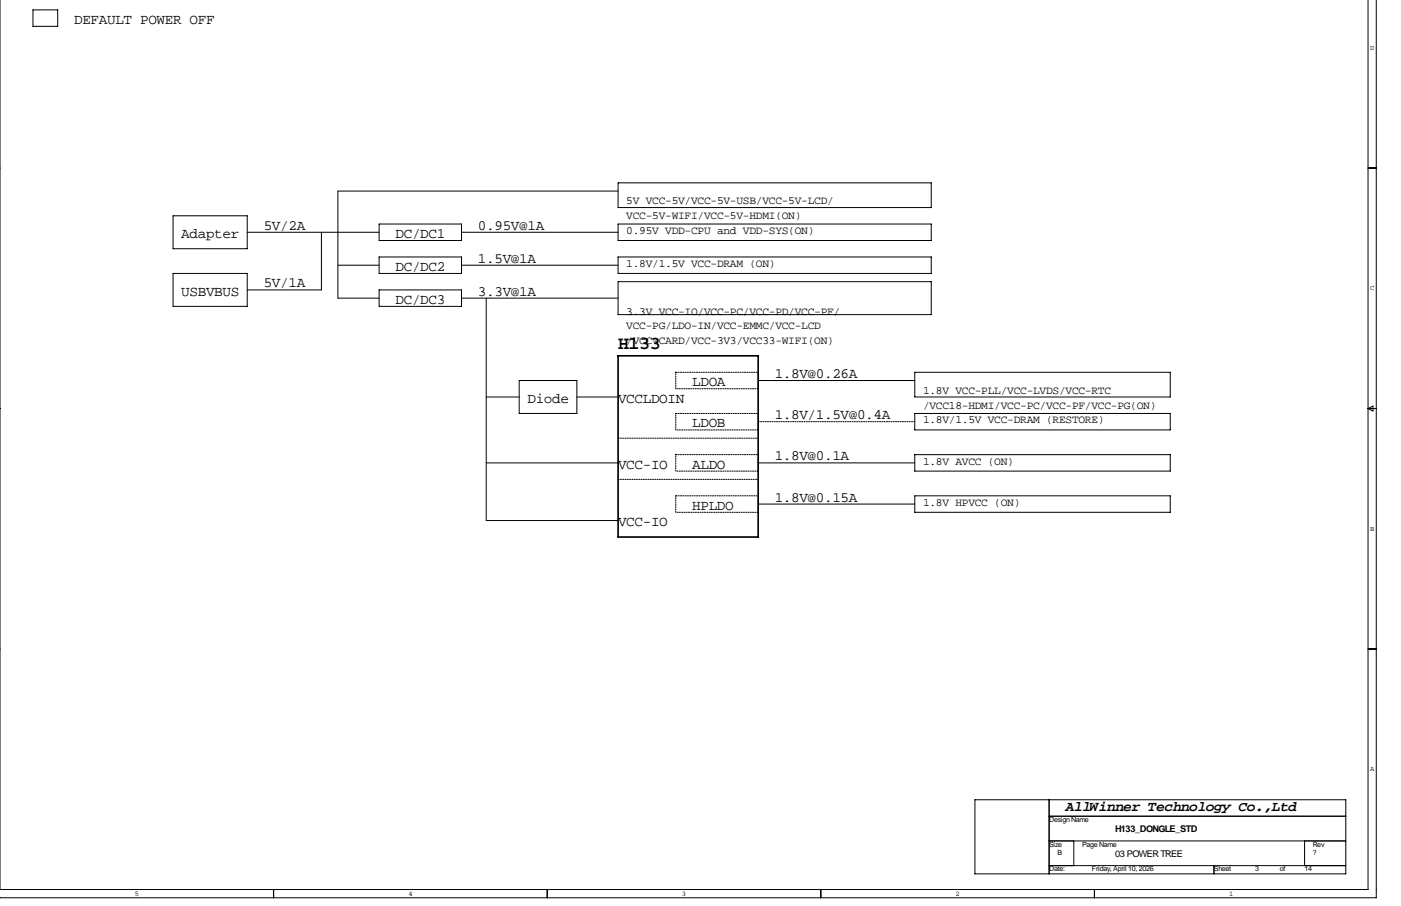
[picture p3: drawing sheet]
<svg xmlns="http://www.w3.org/2000/svg" width="432mm" height="279mm" viewBox="0 0 432 279" stroke-linecap="round" stroke-linejoin="round" font-family="sans-serif">
<defs><g id="words">
<text font-size="5.7" x="190.5" y="107.7">H133</text>
<g font-size="4.4">
<text x="22.9" y="7.4">DEFAULT POWER OFF</text>
<text x="81.3" y="70.9">5V/2A</text>
<text x="147.3" y="70.9">0.95V@1A</text>
<text x="55.9" y="73.4">Adapter</text>
<text x="121.9" y="73.4">DC/DC1</text>
<text x="121.9" y="83.6">DC/DC2</text>
<text x="147.3" y="81">1.5V@1A</text>
<text x="81.3" y="88.6">5V/1A</text>
<text x="55.9" y="91.2">USBVBUS</text>
<text x="121.9" y="93.7">DC/DC3</text>
<text x="147.3" y="91.2">3.3V@1A</text>
<text x="213.4" y="119.1">LDOA</text>
<text x="238.8" y="116.6">1.8V@0.26A</text>
<text x="162.6" y="124.2">Diode</text>
<text x="190.5" y="124.2">VCCLDOIN</text>
<text x="213.4" y="131.8">LDOB</text>
<text x="238.8" y="129.3">1.8V/1.5V@0.4A</text>
<text x="238.8" y="142">1.8V@0.1A</text>
<text x="190.5" y="144.5">VCC-IO</text>
<text x="213.4" y="144.5">ALDO</text>
<text x="238.8" y="154.7">1.8V@0.15A</text>
<text x="213.4" y="157.2">HPLDO</text>
<text x="190.5" y="162.3">VCC-IO</text>
<text x="328.4" y="250.2">AllWinner Technology Co.,Ltd</text>
</g>
<g font-size="3.5">
<text x="193" y="63">5V VCC-5V/VCC-5V-USB/VCC-5V-LCD/</text>
<text x="193" y="67.6">VCC-5V-WIFI/VCC-5V-HDMI(ON)</text>
<text x="193" y="72.1">0.95V VDD-CPU and VDD-SYS(ON)</text>
<text x="193" y="82.3">1.8V/1.5V VCC-DRAM (ON)</text>
<text x="193" y="97">3.3V VCC-IO/VCC-PC/VCC-PD/VCC-PF/</text>
<text x="193" y="101.6">VCC-PG/LDO-IN/VCC-EMMC/VCC-LCD</text>
<text x="193" y="106.2">/VCC-CARD/VCC-3V3/VCC33-WIFI(ON)</text>
<text x="284.5" y="121.4">1.8V VCC-PLL/VCC-LVDS/VCC-RTC</text>
<text x="284.5" y="126">/VCC18-HDMI/VCC-PC/VCC-PF/VCC-PG(ON)</text>
<text x="284.5" y="130.6">1.8V/1.5V VCC-DRAM (RESTORE)</text>
<text x="284.5" y="143.3">1.8V AVCC (ON)</text>
<text x="284.5" y="156">1.8V HPVCC (ON)</text>
</g>
<g font-size="2.8">
<text x="343.7" y="256.5">H133_DONGLE_STD</text>
<text x="343.7" y="264.2">03 POWER TREE</text>
</g>
<g font-size="2.2">
<text x="422.3" y="15.4">D</text>
<text x="422.3" y="89.5">C</text>
<text x="422.3" y="163.7">B</text>
<text x="422.3" y="237.9">A</text>
<text x="323.3" y="253.5">Design Name</text>
<text x="323.3" y="261.1">Size</text>
<text x="325.9" y="263.7">B</text>
<text x="333.5" y="261.1">Page Name</text>
<text x="404.6" y="263.7">?</text>
<text x="404.6" y="261.1">Rev</text>
<text x="323.3" y="268.7">Date:</text>
<text x="336.5" y="268.7">Friday, April 10, 2026</text>
<text x="374.1" y="268.7">Sheet</text>
<text x="386.8" y="268.7">3</text>
<text x="394.5" y="268.7">of</text>
<text x="402.1" y="268.7">14</text>
<text x="41.5" y="276.2">5</text>
<text x="125.9" y="276.2">4</text>
<text x="210.2" y="276.2">3</text>
<text x="294.5" y="276.2">2</text>
<text x="378.8" y="276.2">1</text>
</g>
</g></defs>
<g fill="none" stroke="#000" stroke-width=".31">
<path d="M0 -.1v274.4h421.6v-274.4M424.2 -.1v277h-424.3M10.2 3h7.6v5.1h-7.6zM-.1 51.8h.1M190.5 56.4h96.5v7.6h-96.5zM190.5 58.9h-86.4v33h12.7M421.6 51.8h2.6M53.3 66.5h22.9v10.2h-22.9zM76.2 71.6h40.6M99.1 71.6v17.8h-22.9M116.8 69.1h25.4v5.1h-25.4zM116.8 79.2h25.4v5.1h-25.4z"/>
<path d="M142.2 71.6h48.3M190.5 79.2h96.5v5.1h-96.5zM190.5 69.1h96.5v5.1h-96.5zM53.3 84.3h22.9v10.2h-22.9zM104.1 81.8h12.7M116.8 89.4h25.4v5.1h-25.4zM142.2 81.8h48.3M142.2 91.9h48.3M149.9 91.9v68.6h40.6M190.5 86.9h96.5v10.1h-96.5zM160 117.3h17.8v10.2h-17.8zM233.7 117.3h48.2"/>
<path d="M281.9 114.8h78.8v7.6h-78.8zM-.1 126h.1M149.9 122.4h10.1M177.8 122.4h12.7M281.9 127.5h78.8v5.1h-78.8zM421.6 126h2.6M421.6 126l1.6-.8v1.5zM149.9 142.7h40.6M233.7 142.7h48.2M233.7 155.4h48.2M281.9 140.2h78.8v5.1h-78.8zM281.9 152.9h78.8v5.1h-78.8z"/>
<path d="M-.1 200.2h.1M421.6 200.2h2.6M300.5 246.6h114.3v22.9h-114.3zM323.3 246.6v22.9M323.3 251.7h91.5M323.3 259.3h91.5M331 259.3v7.7M402.1 259.3v7.7M84.3 274.3v2.6M168.7 274.3v2.6M253 274.3v2.6M323.3 267h91.5"/>
<path d="M337.3 274.3v2.6M374.1 267v2.5"/>
</g>
<path d="M190.5 109.7h43.2v55.9h-43.2z" fill="none" stroke="#000" stroke-width=".51"/>
<g fill="none" stroke="#000" stroke-width=".31" stroke-dasharray=".4 .4">
<path d="M208.3 119.9v-5.1M208.3 114.8h25.4M233.7 114.8v5.1M233.7 119.9h-25.4M190.5 135.1h43.2M208.3 132.6v-5.1M208.3 127.5h25.4M233.7 127.5v5.1M233.7 132.6h-25.4M233.7 130h48.2M190.5 147.8h43.2M208.3 145.3v-5.1"/>
<path d="M208.3 140.2h25.4M208.3 158v-5.1M208.3 152.9h25.4M233.7 140.2v5.1M233.7 145.3h-25.4M233.7 152.9v5.1M233.7 158h-25.4"/>
</g>
<use href="#words"/>
</svg>
